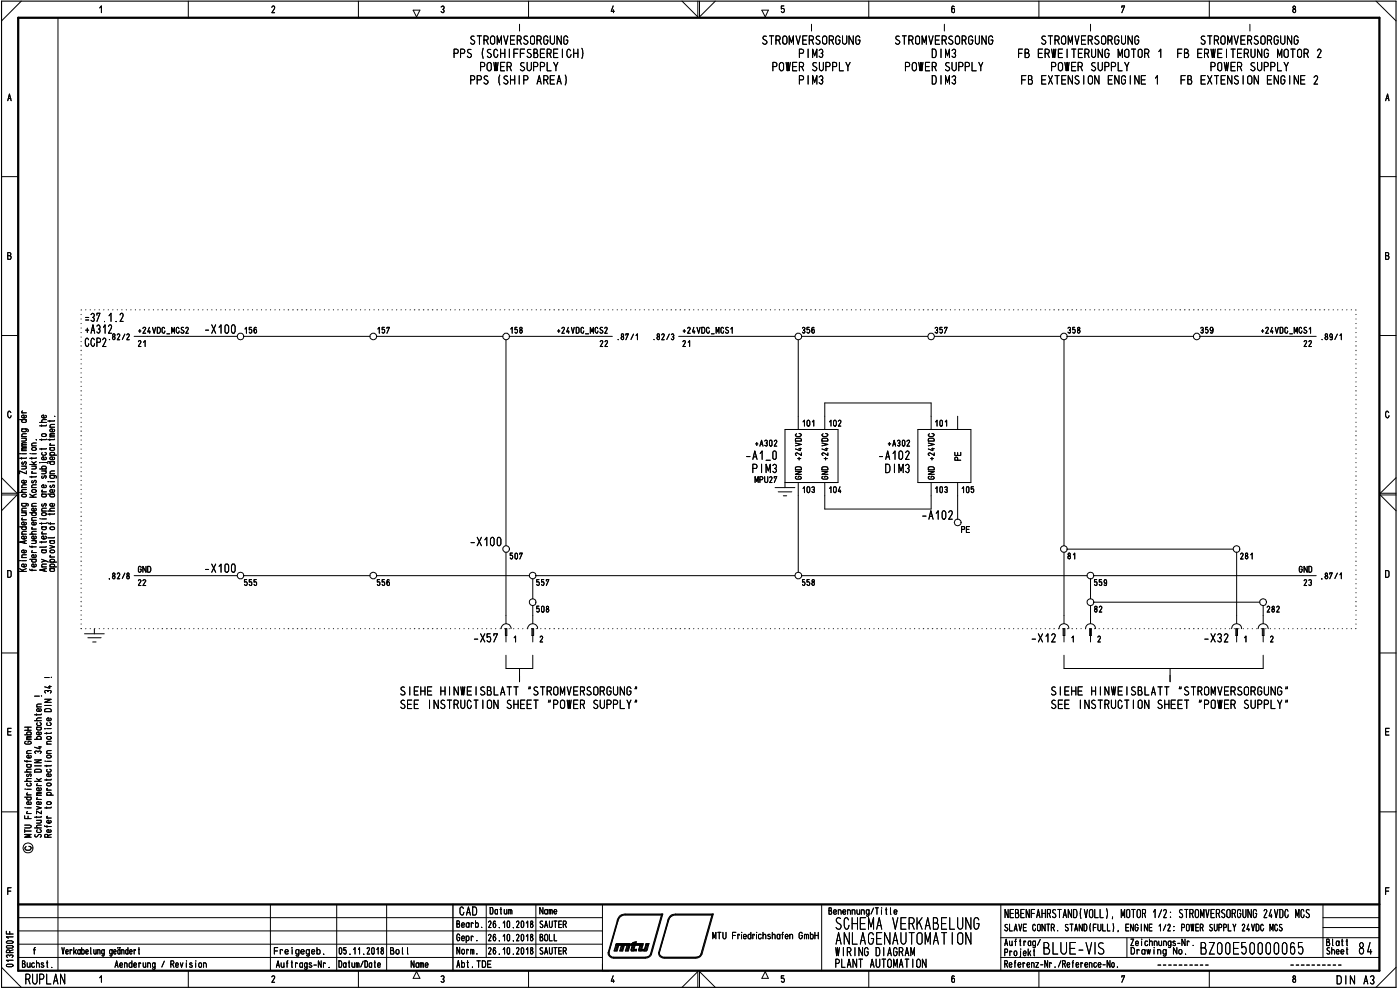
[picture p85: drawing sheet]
<svg xmlns="http://www.w3.org/2000/svg" width="420mm" height="297mm" viewBox="0 0 420 297" stroke-linecap="round" stroke-linejoin="round" font-family="sans-serif">
<defs><g id="words">
<g font-size="6.2">
<text x="203.6" y="5">\/</text>
<text x="203.6" y="296.1">/\</text>
</g>
<text font-size="4.6" x="7.5" y="295.4">RUPLAN</text>
<g font-size="3.9">
<text x="155.6" y="9.5">1</text>
<text x="243.2" y="9.5">1</text>
<text x="283.1" y="9.5">1</text>
<text x="327" y="9.5">1</text>
<text x="374.8" y="9.5">1</text>
<text x="135.9" y="17.4">PPS (SCHIFFSBEREICH)</text>
<text x="140.9" y="13.5">STROMVERSORGUNG</text>
<text x="228.5" y="13.5">STROMVERSORGUNG</text>
<text x="239.5" y="17.4">PIM3</text>
<text x="268.4" y="13.5">STROMVERSORGUNG</text>
<text x="279.5" y="17.4">DIM3</text>
<text x="305.4" y="17.4">FB ERWEITERUNG MOTOR 1</text>
<text x="312.2" y="13.5">STROMVERSORGUNG</text>
<text x="353.1" y="17.4">FB ERWEITERUNG MOTOR 2</text>
<text x="360.1" y="13.5">STROMVERSORGUNG</text>
<text x="143.8" y="21.4">POWER SUPPLY</text>
<text x="231.5" y="21.4">POWER SUPPLY</text>
<text x="271.3" y="21.4">POWER SUPPLY</text>
<text x="315.2" y="21.4">POWER SUPPLY</text>
<text x="363" y="21.4">POWER SUPPLY</text>
<text x="140.9" y="25.4">PPS (SHIP AREA)</text>
<text x="239.5" y="25.4">PIM3</text>
<text x="279.5" y="25.4">DIM3</text>
<text x="306.3" y="25.4">FB EXTENSION ENGINE 1</text>
<text x="354.1" y="25.4">FB EXTENSION ENGINE 2</text>
<text x="25.3" y="96.6">=37.1.2</text>
<text x="25.3" y="100.2">+A312.,,,</text>
<text x="223.6" y="138">-A1_0</text>
<text x="225.5" y="142">PIM3</text>
<text x="263.5" y="138">-A102</text>
<text x="265.5" y="142">DIM3</text>
<text x="277.8" y="142">,</text>
<text x="276.4" y="156">-A102</text>
<text x="140.9" y="163.9">-X100</text>
<text x="141.9" y="192.8">-X57</text>
<text x="154" y="192.8">1</text>
<text x="309.3" y="192.8">-X12</text>
<text x="361.1" y="192.8">-X32</text>
<text x="119.9" y="208.7">SIEHE HINWEISBLATT 'STROMVERSORGUNG'</text>
<text x="315.2" y="208.7">SIEHE HINWEISBLATT 'STROMVERSORGUNG'</text>
<text x="119.9" y="212.8">SEE INSTRUCTION SHEET 'POWER SUPPLY'</text>
<text x="315.2" y="212.8">SEE INSTRUCTION SHEET 'POWER SUPPLY'</text>
<text x="137.8" y="274.7">CAD</text>
<text x="301.5" y="275.5">NEBENFAHRSTAND(VOLL), MOTOR 1/2: STROMVERSORGUNG 24VDC MCS</text>
<text x="250.7" y="286.9">WIRING DIAGRAM</text>
<text x="250.4" y="290.4">PLANT AUTOMATION</text>
<text x="401" y="295.4">DIN A3</text>
</g>
<g font-size="3.2">
<text x="25.2" y="190.3">___L_</text>
<text x="369.3" y="188.8">r&quot;.</text>
<text x="376.6" y="188.8">(.7.\</text>
<text x="377.8" y="188.8">,</text>
<text x="146.9" y="274.3">Datum</text>
<text x="161.9" y="274.4">Name</text>
<text x="248.6" y="274.5">Benennung/Title</text>
<text x="136.9" y="278.4">Bearb.</text>
<text x="146.4" y="278.4">26.10.2018</text>
<text x="161.9" y="278.4">SAUTER</text>
<text x="213.7" y="281.9">MTU Friedrichshafen GmbH</text>
<text x="250.6" y="278.4">SC - 1Id</text>
<text x="267.8" y="278.9">V.7_• •(A3.1.•LU\v</text>
<text x="270.3" y="278.9">—</text>
<text x="301.3" y="279.5">SLAVE CONTR. STAND(FULL) , ENGINE 1/2: POWER SUPPLY 24VDC MCS</text>
<text x="9.9" y="286.4">f</text>
<text x="18.4" y="286.4">Verkabelung geändert</text>
<text x="82.2" y="286.4">Freigegeb.</text>
<text x="101.6" y="286.4">05.11.2018</text>
<text x="117" y="286.4">Bol l</text>
<text x="136.9" y="282.4">Gebr.</text>
<text x="137" y="286.4">Norm.</text>
<text x="146.4" y="282.4">26.10.2018</text>
<text x="146.4" y="286.4">26.10.2018</text>
<text x="161.9" y="286.4">SAUTER</text>
<text x="161.9" y="282.4">BOLL</text>
<text x="250.7" y="283.5">A\LAGl\AUTOldT</text>
<text x="301.4" y="283.8">Auftrag/</text>
<text x="301.4" y="287">Proje t</text>
<text x="339.2" y="283.9">Zeichnungs-Nr. -7nn—•</text>
<text x="339.3" y="286.4">Drawing No.</text>
<text x="398" y="286.3">l''''''</text>
<text x="398" y="286.4">Sheet</text>
<text x="407.6" y="286.4">84</text>
<text x="6.5" y="290.4">Buchst.</text>
<text x="34.3" y="290.4">Aenderung / Revision</text>
<text x="82.8" y="290.4">Auftrags-Nr.</text>
<text x="101.5" y="290.4">Datum/Date</text>
<text x="123.2" y="290.4">Name</text>
<text x="136.9" y="290.4">Abt.TDE</text>
<text x="301.4" y="290.4">Referenz-Nr./Reference-No.</text>
</g>
<g font-size="3.1">
<text x="240.6" y="143.9" transform="rotate(-90 240.6 143.9)">GND +24VDG</text>
<text x="248.6" y="143.9" transform="rotate(-90 248.6 143.9)">GND +24VDG</text>
<text x="8" y="171.6" transform="rotate(-90 8 171.6)">Keine Aenderung ohne Zustimmung der</text>
<text x="11" y="171.4" transform="rotate(-90 11 171.4)">federfuehrenden Konstruktion.</text>
<text x="14.1" y="171.6" transform="rotate(-90 14.1 171.6)">Any alterotions are subiect to the</text>
<text x="16.5" y="171.6" transform="rotate(-90 16.5 171.6)">approval of the design department.</text>
<text x="9.5" y="251.4" transform="rotate(-90 9.5 251.4)">MTU Friedrichshafen GmbH</text>
<text x="12.5" y="251.4" transform="rotate(-90 12.5 251.4)">Schutzvermerk DIN 34 beachten</text>
<text x="15.5" y="251.4" transform="rotate(-90 15.5 251.4)">Refer to protection notice DIN 34 I</text>
</g>
<g font-size="2.8">
<text x="41.3" y="100.2">+24VD0 MOS2</text>
<text x="61.2" y="100.2">-X100</text>
<text x="73.2" y="100.2">156</text>
<text x="113" y="100.2">157</text>
<text x="152.9" y="100.2">158</text>
<text x="167" y="100.2">+24VDO_MOS2</text>
<text x="204.7" y="100.2">+24VD0J0S1</text>
<text x="240.5" y="100.2">356</text>
<text x="280.3" y="100.2">357</text>
<text x="320.2" y="100.1">358</text>
<text x="360.1" y="100.2">359</text>
<text x="378.3" y="100.2">+24VDO_MOS1</text>
<text x="41.2" y="104.1">21</text>
<text x="179.8" y="104.1">22</text>
<text x="184.8" y="102.1">.87/1</text>
<text x="195.5" y="102.1">.82/3</text>
<text x="204.6" y="104.1">21</text>
<text x="391.1" y="104.1">22</text>
<text x="396.1" y="102.1">.89/1</text>
<text x="240.7" y="128">101</text>
<text x="248.6" y="128">102</text>
<text x="278.1" y="131.1">0</text>
<text x="280.4" y="128">101</text>
<text x="226.4" y="134">+A302</text>
<text x="266.2" y="134">+A302</text>
<text x="278.2" y="134">&gt;</text>
<text x="278.5" y="132.5">m</text>
<text x="226.5" y="144.9">MPU27</text>
<text x="240.6" y="148">103</text>
<text x="248.6" y="148">104</text>
<text x="280.4" y="148">103</text>
<text x="288.4" y="148">105</text>
<text x="286.1" y="157.9">o</text>
<text x="288.2" y="159.9">PE</text>
<text x="152.7" y="167.9">507</text>
<text x="320.1" y="167.9">81</text>
<text x="372" y="167.9">281</text>
<text x="32.1" y="173.8">.82/8</text>
<text x="42.7" y="171.9">ND</text>
<text x="61.2" y="171.9">4000</text>
<text x="389.7" y="171.9">OND</text>
<text x="397.3" y="173.7">87/1</text>
<text x="41.2" y="175.9">22</text>
<text x="73" y="175.9">555</text>
<text x="112.9" y="175.9">556</text>
<text x="160.7" y="176">557</text>
<text x="240.5" y="175.7">558</text>
<text x="328.1" y="175.8">559</text>
<text x="391.1" y="175.9">23</text>
<text x="160.7" y="183.6">508</text>
<text x="328.1" y="183.8">82</text>
<text x="380" y="183.8">282</text>
<text x="373.2" y="192.8">1</text>
<text x="378.6" y="192.8">t 2</text>
</g>
</g></defs>
<g fill="none" stroke="#000" stroke-width=".3">
<path d="M6.4 .3l-5.9 6M17.4 5.3v286M29.9 2.4l.5-.6v2M56.5 .3v5M81.6 2.2l.1-.2a.45 .45 0 0 1 .6-.1 .45 .45 0 0 1 0 .7l-.7 1.2h.8M107.6 .3v5M124 3h2l-1 2.1zM132.4 2.1a.47 .47 0 0 1 .7-.2 .47 .47 0 0 1 0 .7l-.2 .2a.49 .49 0 0 1 .3 .8 .49 .49 0 0 1-.8-.1M158.6 .3v5M184 1.8l-.6 1.6h1M184.1 3v.8M228.6 3h2l-.9 2.1z"/>
<path d="M235.2 1.8h-.7v.9a.56 .56 0 0 1 .9 .3 .56 .56 0 0 1-.7 .6l-.2-.1M260.7 .3v5M286.4 2l-.4-.2-.2 .1-.2 1.4a.47 .47 0 0 0 .6 .5 .47 .47 0 0 0 .3-.8l-.3-.5-.5 .1-.1 .4M311.8 .3v5M336.7 2.3v-.5h.8l-.8 2M362.9 .3v5M388.2 1.9a.72 .72 0 0 0 .6 1.1 .52 .52 0 0 1-.2 .7 .52 .52 0 0 1-.7-.4 .52 .52 0 0 1 .5-.6 .42 .42 0 0 0 .4-.5 .42 .42 0 0 0-.6-.3zM413 .3l6 6M2.3 30.2l.5-2 .5 2M2.5 29.5h.8M415.8 30.2l.6-2 .5 2M416 29.5h.8"/>
<path d="M.5 53h5M414 53h5M2.3 76.7l1 .2v.4l-.2 .5h-.8v-2l.9 .1v.6l-.3 .2M415.8 76.7l1 .2 .1 .4-.3 .5h-.8v-2l.9 .1v.6l-.3 .2M.5 100.7h5M414 100.7h5M3.3 123.8a.48 .48 0 0 0-.6-.4 .48 .48 0 0 0-.4 .6v.7l.4 .6h.4l.2-.6M416.8 123.8a.48 .48 0 0 0-.6-.4 .48 .48 0 0 0-.4 .6v.7l.4 .6h.4l.3-.6M.5 148.5h4.6l-4.6 4.7M.5 143.3l4.6 4.7h-4.6M419 148.5h-4.8l4.8 4.7M419 143.3l-4.8 4.7h4.8"/>
<path d="M2.3 171.2h.6l.4 .4v1.2l-.4 .4h-.6zM151.8 165.7v19M319.3 165.7v19M371.1 165.7v19M415.8 171.2h.6l.5 .4v1.2l-.5 .4h-.6zM.5 195.9h5M151.8 196.6v4h8.1v-4M159.9 181.7v3M319.3 196.6v4h59.8v-4M327.3 181.7v3M379.1 181.7v3M414 195.9h5"/>
<path d="M2.3 219.5h1M3.3 218.5h-1v2.1h1M10.4 208.9h1.4M155.9 200.6v4M351.2 200.6v4M415.8 219.5h1M416.9 218.5h-1.1v2.1h1.1M.5 243.6h5M414 243.6h5M1.9 279.4v.8h2M2.3 267.4h1M2.9 279.5v.7"/>
<path d="M3.3 266.4h-1v2M5.5 275.3h175.3M5.5 279.3h175.3M81.2 271.4v19.9M101 271.4v19.9M116 271.4v19.9M145.9 271.4v15.9M160.8 271.4v15.9M180.8 271.4v19.9M246.6 271.4v19.9M300.4 271.4v19.8M397 271.4v15.9"/>
<path d="M397 278.3h17M397 275.3h17M415.8 267.4h1M416.9 266.4h-1.1v2M.5 290.2l5.9 6M1.9 282.6l.4-.3 1.3 .1a.34 .34 0 0 1 .3 .4 .34 .34 0 0 1-.4 .2h-1.3zM2 283.9l1.5-.2a.38 .38 0 0 1 .4 .4 .38 .38 0 0 1-.4 .4h-1.3l-.3-.4zM2.1 289.4l1.4-.1a.38 .38 0 0 1 .4 .4 .38 .38 0 0 1-.4 .4l-1.4-.1-.2-.3zM2.2 287.3l-.3-.4a.55 .55 0 0 1 .5-.4 .55 .55 0 0 1 .5 .4 .48 .48 0 0 1 .6-.4 .48 .48 0 0 1 .4 .5l-.3 .3M2.9 285.8v-.4a.52 .52 0 0 0-.5-.4 .52 .52 0 0 0-.5 .4v.4h2M3.9 288.1h-2l.6 .4M3.9 281.1h-2l.6 .4"/>
<path d="M3.9 285l-1 .3M5.5 287.3h175.3M5.5 283.3h175.3M29.9 293.4l.5-.6v1.9M56.5 291.3v4.9M81.6 293.1a.45 .45 0 0 1 .6-.3 .45 .45 0 0 1 .1 .7l-.7 1.2h.8M107.6 291.3v4.9M125 291.5l1 2h-2zM132.4 293a.5 .5 0 0 1 .8 0 .5 .5 0 0 1-.3 .8 .49 .49 0 0 1 .3 .8 .49 .49 0 0 1-.8-.1M158.6 291.3v4.9M184 292.8l-.6 1.6h1M184.1 294v.7"/>
<path d="M229.7 291.5l.9 2h-2zM235.2 292.8h-.7v.8a.61 .61 0 0 1 .9 .4 .61 .61 0 0 1-.7 .7l-.2-.3M260.7 291.3v4.9M286.4 293l-.3-.2-.3 .1-.2 1.4a.47 .47 0 0 0 .7 .4 .47 .47 0 0 0 .2-.7l-.1-.4-.4-.1-.3 .1-.1 .4M300.4 287.3h113.6M300.4 281.3h113.6M311.8 291.3v4.9M336.7 293.2v-.4h.8l-.8 1.9M338.2 281.3v6M362.9 291.3v4.9M388.2 292.9a.72 .72 0 0 0 .6 1v.1a.47 .47 0 0 1-.4 .7 .47 .47 0 0 1-.4-.7v-.1a.69 .69 0 0 0 .6-.4 .69 .69 0 0 0 0-.7zM398.1 282.6h.6l.4 .4-.2 .7h-.8v-1.9l.8 .1v.5l-.2 .2"/>
<path d="M399.9 281.8v1.8l.2 .1M401.9 282.4l-.1 1.1-.6 .2-.2-.3 .2-1h.4l.3 .3M402.6 282.4h.5M402.8 281.8v1.9h.3M404 282.4h.4M404.2 281.8v1.9h.2M419 290.2l-6 6"/>
<circle cx="8.4" cy="254.4" r="1.49"/>
</g>
<path d="M.5 .3h418.5v295.9h-418.5z" fill="none" stroke="#000" stroke-width=".34"/>
<path d="M5.5 5.3h408.5v286h-408.5zM5.5 271.4h408.5" fill="none" stroke="#000" stroke-width=".68"/>
<path d="M135.9 271.4v19.9" fill="none" stroke="#000" stroke-width=".42"/>
<path d="M10.4 208.9h1.4M12.5 208.9h.1" fill="none" stroke="#000" stroke-width=".3"/>
<g fill="none" stroke="#000" stroke-width=".3">
<path d="M39.2 93h.1M40.6 93h.1M42 93h.1M43.3 93h.1M44.7 93h.1M46 93h.1M47.4 93h.1M48.6 93h.2M50 93h.2M51.3 93h.2M52.7 93h.2M54.1 93h.1"/>
<path d="M55.4 93h.1M56.8 93h.1M58.1 93h.1M59.5 93h.1M60.8 93h.1M62.2 93h.1M63.5 93h.1M64.9 93h.1M66.3 93h.1M67.6 93h.1M69 93h.1M70.3 93h.1"/>
<path d="M71.7 93h.1M73 93h.1M74.4 93h.1M75.7 93h.1M77.1 93h.1M78.4 93h.1M79.8 93h.1M81.2 93h.1M82.5 93h.1M83.9 93h.1M85.2 93h.1M86.5 93h.2"/>
<path d="M87.8 93h.2M89.2 93h.2M90.6 93h.1M91.9 93h.2M93.3 93h.1M94.6 93h.1M96 93h.1M97.3 93h.1M98.7 93h.1M100 93h.1M101.4 93h.1M102.7 93h.1"/>
<path d="M104.1 93h.1M105.5 93h.1M106.8 93h.1M108.2 93h.1M109.5 93h.1M110.9 93h.1M112.2 93h.1M113.6 93h.1M114.9 93h.1M116.3 93h.1M117.6 93h.1M119 93h.1"/>
<path d="M120.4 93h.1M121.7 93h.1M123.1 93h.1M124.3 93h.2M125.7 93h.2M127 93h.2M128.4 93h.2M129.8 93h.1M131.1 93h.2M132.5 93h.1M133.8 93h.1M135.2 93h.1"/>
<path d="M136.5 93h.1M137.9 93h.1M139.2 93h.1M140.6 93h.1M141.9 93h.1M143.3 93h.1M144.7 93h.1M146 93h.1M147.4 93h.1M148.7 93h.1M150.1 93h.1M151.4 93h.1"/>
<path d="M152.8 93h.1M154.1 93h.1M155.5 93h.1M156.8 93h.1M158.2 93h.1M159.6 93h.1M160.9 93h.1M162.3 93h.1M163.5 93h.2M164.9 93h.2M166.2 93h.2M167.6 93h.2"/>
<path d="M169 93h.1M170.3 93h.1M171.7 93h.1M173 93h.1M174.4 93h.1M175.7 93h.1M177.1 93h.1M178.4 93h.1M179.8 93h.1M181.1 93h.1M182.5 93h.1M183.9 93h.1"/>
<path d="M185.2 93h.1M186.6 93h.1M187.9 93h.1M189.3 93h.1M190.6 93h.1M192 93h.1M193.3 93h.1M194.7 93h.1M196 93h.1M197.4 93h.1M198.8 93h.1M200.1 93h.1"/>
<path d="M201.4 93h.1M202.7 93h.2M204.1 93h.2M205.4 93h.2M206.8 93h.2M208.2 93h.1M209.5 93h.1M210.9 93h.1M212.2 93h.1M213.6 93h.1M214.9 93h.1M216.3 93h.1"/>
<path d="M217.6 93h.1M219 93h.1M220.3 93h.1M221.7 93h.1M223.1 93h.1M224.4 93h.1M225.8 93h.1M227.1 93h.1M228.5 93h.1M229.8 93h.1M231.2 93h.1M232.5 93h.1"/>
<path d="M233.9 93h.1M235.2 93h.1M236.6 93h.1M238 93h.1M239.2 93h.2M240.6 93h.1M241.9 93h.2M243.3 93h.2M244.6 93h.2M246 93h.1M247.4 93h.1M248.7 93h.1"/>
<path d="M250.1 93h.1M251.4 93h.1M252.8 93h.1M254.1 93h.1M255.5 93h.1M256.8 93h.1M258.2 93h.1M259.5 93h.1M260.9 93h.1M262.3 93h.1M263.6 93h.1M265 93h.1"/>
<path d="M266.3 93h.1M267.7 93h.1M269 93h.1M270.4 93h.1M271.7 93h.1M273.1 93h.1M274.4 93h.1M275.8 93h.1M277.1 93h.1M278.4 93h.2M279.8 93h.2M281.1 93h.2"/>
<path d="M282.5 93h.2M283.8 93h.1M285.2 93h.1M286.6 93h.1M287.9 93h.1M289.3 93h.1M290.6 93h.1M292 93h.1M293.3 93h.1M294.7 93h.1M296 93h.1M297.4 93h.1"/>
<path d="M298.7 93h.1M300.1 93h.1M301.5 93h.1M302.8 93h.1M304.2 93h.1M305.5 93h.1M306.9 93h.1M308.2 93h.1M309.6 93h.1M310.9 93h.1M312.3 93h.1M313.6 93h.1"/>
<path d="M315 93h.1M316.3 93h.1M317.6 93h.2M319 93h.2M320.3 93h.2M321.7 93h.2M323 93h.1M324.4 93h.1M325.8 93h.1M327.1 93h.1M328.5 93h.1M329.8 93h.1"/>
<path d="M331.2 93h.1M332.5 93h.1M333.9 93h.1M335.2 93h.1M336.6 93h.1M337.9 93h.1M339.3 93h.1M340.7 93h.1M342 93h.1M343.4 93h.1M344.7 93h.1M346.1 93h.1"/>
<path d="M347.4 93h.1M348.8 93h.1M350.1 93h.1M351.5 93h.1M352.8 93h.1M354.1 93h.2M355.5 93h.1M356.8 93h.2M358.2 93h.2M359.5 93h.2M360.9 93h.1M362.2 93h.1"/>
<path d="M363.6 93h.1M365 93h.1M366.3 93h.1M367.7 93h.1M369 93h.1M370.4 93h.1M371.7 93h.1M373.1 93h.1M374.4 93h.1M375.8 93h.1M377.1 93h.1M378.5 93h.1"/>
<path d="M379.9 93h.1M381.2 93h.1M382.6 93h.1M383.9 93h.1M385.3 93h.1M386.6 93h.1M388 93h.1M389.3 93h.1M390.7 93h.1M392 93h.1M393.3 93h.2M394.7 93h.1"/>
<path d="M396 93h.2M397.4 93h.2M398.7 93h.1M400.1 93h.1M401.4 93h.1M402.8 93h.1M404.2 93h.1M405.5 93h.1M406.9 93h.1M407 94.3v.1M407 95.7v.1M407 97v.1"/>
<path d="M407 98.4v.1M407 99.7v.1M24.3 102.4v.1M24.3 103.7v.2M24.3 105.1v.1M24.3 106.4v.1M24.3 107.8v.1M24.3 109.1v.1M24.3 110.5v.1M24.3 111.8v.1M24.3 113.2v.1M24.3 114.6h.1"/>
<path d="M24.3 115.9v.1M24.3 117.2v.1M24.3 118.5v.1M24.3 119.9v.1M26.5 101.9l-.4-.5-.4 .4 .1 1.9 .3 .3 .4-.2 .1-.7M28.3 101.9l-.5-.5-.2 .2-.3 .6v1l.7 .8 .3-.4 .1-.5M29.1 102.7h.6a.65 .65 0 0 0 .5-.6 .65 .65 0 0 0-.5-.7h-.6v2.6M30.8 101.9a.54 .54 0 0 1 .8-.4 .54 .54 0 0 1 0 .9l-.8 1.6h1M40.3 100.9h30.9M73.2 100.9h37.8M113.1 100.9h37.8M151.8 101.9v61.8"/>
<path d="M152.9 100.9h30.9M203.7 100.9h34.8M239.6 101.9v27M240.6 100.9h37.8M280.5 100.9h37.8M319.3 101.9v61.8M320.3 100.9h37.9M360.1 100.9h34.9M407 101.1v.1M407 102.4v.1M407 103.7v.2M407 105.1v.1"/>
<path d="M407 106.4v.1M407 107.8v.1M407 109.1v.1M407 110.5v.1M407 111.8v.1M407 113.2v.1M407 114.6h.1M407 115.9v.1M407 117.2v.1M407 118.5v.1M407 119.9v.1M24.3 121.2v.1"/>
<path d="M24.3 122.6v.1M24.3 124h.1M24.3 125.3v.1M24.3 126.7h.1M24.3 128v.1M24.3 129.3v.2M24.3 130.6v.2M24.3 132v.1M24.3 133.3v.1M24.3 134.7v.1M24.3 136.1h.1M24.3 137.4v.1"/>
<path d="M24.3 138.8v.1M247.5 128.9v-8h31.9v8M275.5 128.9h15.9v15.9h-15.9zM279.3 137.6h.8M279.7 137.2v.8M280 134.5v.7l-1.4-.5M280.4 135.9v.8l-1.6-.8-.2 .2v.4l.3 .2M286.6 135.7v1h1.7v-1M287.4 138.1v-.5a.44 .44 0 0 0-.4-.4 .44 .44 0 0 0-.4 .2v.7h1.7M287.4 124.9v4M287.4 135.8v.9M407 121.2v.1"/>
<path d="M407 122.6v.1M407 124h.1M407 125.3v.1M407 126.7h.1M407 128v.1M407 129.3v.2M407 130.6v.2M407 132v.1M407 133.3v.1M407 134.7v.1M407 136.1h.1M407 137.4v.1"/>
<path d="M407 138.8v.1M24.3 140.1v.1M24.3 141.5v.1M24.3 142.7v.2M24.3 144.1v.1M24.3 145.5h.1M24.3 146.8v.1M24.3 148.2v.1M24.3 149.5v.1M24.3 150.9v.1M24.3 152.2v.1M24.3 153.6v.1"/>
<path d="M24.3 154.9v.1M24.3 156.2v.2M24.3 157.6h.1M24.3 158.9v.1M232.6 146.3h5.9M233.6 147.6h4M235.1 148.8h1M235.6 144.8h15.9v-15.9h-15.9v17.4M239.6 144.8v26.9M247.5 144.8v7.9h31.9v-7.9M278.6 140.3l.5-.3 1 .1 .3 .9h-1.8zM287.4 144.8v11"/>
<path d="M407 140.1v.1M407 141.5v.1M407 142.7v.2M407 144.1v.1M407 145.5h.1M407 146.8v.1M407 148.2v.1M407 149.5v.1M407 150.9v.1M407 152.2v.1M407 153.6v.1M407 154.9v.1"/>
<path d="M407 156.2v.2M407 157.6h.1M407 158.9v.1M24.3 160.3v.1M24.3 161.6v.1M24.3 163v.1M24.3 164.3v.1M24.3 165.7v.1M24.3 167v.1M24.3 168.3v.2M24.3 169.7v.1M24.3 171v.1"/>
<path d="M24.3 172.4v.1M24.3 173.7v.1M24.3 175.1v.1M24.3 176.4v.1M24.3 177.8v.1M24.3 179.2h.1M40.3 172.7h30.9M42.4 170.3a.43 .43 0 0 0-.5-.4 .43 .43 0 0 0-.4 .4v1.1a.54 .54 0 0 0 .8 .1 .54 .54 0 0 0 .1-.7h-.4M73.2 172.7h37.8M113.1 172.7h45.8M159.9 173.7v6M160.8 172.7h77.7"/>
<path d="M240.6 172.7h85.7M320.3 164.8h49.8M327.3 173.7v6M328.3 172.7h66.7M407 160.3v.1M407 161.6v.1M407 163v.1M407 164.3v.1M407 165.7v.1M407 167v.1M407 168.3v.2M407 169.7v.1"/>
<path d="M407 171v.1M407 172.4v.1M407 173.7v.1M407 175.1v.1M407 176.4v.1M407 177.8v.1M407 179.2h.1M24.3 180.4v.2M24.3 181.8v.1M24.3 183.1v.1M24.3 184.5v.1M24.3 185.8v.1"/>
<path d="M24.3 187.2v.1M25.4 190.2h5.9M27.8 192.6h1M32.5 188.6h.1M33.8 188.6h.1M35.2 188.6h.1M36.5 188.6h.1M37.9 188.6h.1M39.2 188.6h.1M40.6 188.6h.1M42 188.6h.1M43.3 188.6h.1"/>
<path d="M44.7 188.6h.1M46 188.6h.1M47.4 188.6h.1M48.6 188.6h.2M50 188.6h.2M51.3 188.6h.2M52.7 188.6h.2M54.1 188.6h.1M55.4 188.6h.1M56.8 188.6h.1M58.1 188.6h.1M59.5 188.6h.1"/>
<path d="M60.8 188.6h.1M62.2 188.6h.1M63.5 188.6h.1M64.9 188.6h.1M66.3 188.6h.1M67.6 188.6h.1M69 188.6h.1M70.3 188.6h.1M71.7 188.6h.1M73 188.6h.1M74.4 188.6h.1M75.7 188.6h.1"/>
<path d="M77.1 188.6h.1M78.4 188.6h.1M79.8 188.6h.1M81.2 188.6h.1M82.5 188.6h.1M83.9 188.6h.1M85.2 188.6h.1M86.5 188.6h.2M87.8 188.6h.2M89.2 188.6h.2M90.6 188.6h.1M91.9 188.6h.2"/>
<path d="M93.3 188.6h.1M94.6 188.6h.1M96 188.6h.1M97.3 188.6h.1M98.7 188.6h.1M100 188.6h.1M101.4 188.6h.1M102.7 188.6h.1M104.1 188.6h.1M105.5 188.6h.1M106.8 188.6h.1M108.2 188.6h.1"/>
<path d="M109.5 188.6h.1M110.9 188.6h.1M112.2 188.6h.1M113.6 188.6h.1M114.9 188.6h.1M116.3 188.6h.1M117.6 188.6h.1M119 188.6h.1M120.4 188.6h.1M121.7 188.6h.1M123.1 188.6h.1M124.3 188.6h.2"/>
<path d="M125.7 188.6h.2M127 188.6h.2M128.4 188.6h.2M129.8 188.6h.1M131.1 188.6h.2M132.5 188.6h.1M133.8 188.6h.1M135.2 188.6h.1M136.5 188.6h.1M137.9 188.6h.1M139.2 188.6h.1M140.6 188.6h.1"/>
<path d="M141.9 188.6h.1M143.3 188.6h.1M144.7 188.6h.1M146 188.6h.1M147.4 188.6h.1M148.7 188.6h.1M150.1 188.6h.1M150.4 188.6a1.48 1.48 0 0 1 1.5-1.5 1.48 1.48 0 0 1 1.5 1.5M151.4 188.6h.1M151.7 188.6h.4v2.1h-.4zM151.8 184.7v2.4M151.8 188.6v4"/>
<path d="M152.8 188.6h.1M154.1 188.6h.1M155.5 188.6h.1M156.8 188.6h.1M158.2 188.6h.1M158.4 188.6a1.48 1.48 0 0 1 1.5-1.5 1.48 1.48 0 0 1 1.4 1.5M159.6 188.6h.5v2.1h-.5v-2.1M159.9 184.7v2.4M159.9 188.6v4M160.9 188.6h.1M162.1 191.2a.42 .42 0 0 1 .6-.3 .42 .42 0 0 1 .1 .7l-.7 1h.8M162.3 188.6h.1"/>
<path d="M163.5 188.6h.2M164.9 188.6h.2M166.2 188.6h.2M167.6 188.6h.2M169 188.6h.1M170.3 188.6h.1M171.7 188.6h.1M173 188.6h.1M174.4 188.6h.1M175.7 188.6h.1M177.1 188.6h.1M178.4 188.6h.1"/>
<path d="M179.8 188.6h.1M181.1 188.6h.1M182.5 188.6h.1M183.9 188.6h.1M185.2 188.6h.1M186.6 188.6h.1M187.9 188.6h.1M189.3 188.6h.1M190.6 188.6h.1M192 188.6h.1M193.3 188.6h.1M194.7 188.6h.1"/>
<path d="M196 188.6h.1M197.4 188.6h.1M198.8 188.6h.1M200.1 188.6h.1M201.4 188.6h.1M202.7 188.6h.2M204.1 188.6h.2M205.4 188.6h.2M206.8 188.6h.2M208.2 188.6h.1M209.5 188.6h.1M210.9 188.6h.1"/>
<path d="M212.2 188.6h.1M213.6 188.6h.1M214.9 188.6h.1M216.3 188.6h.1M217.6 188.6h.1M219 188.6h.1M220.3 188.6h.1M221.7 188.6h.1M223.1 188.6h.1M224.4 188.6h.1M225.8 188.6h.1M227.1 188.6h.1"/>
<path d="M228.5 188.6h.1M229.8 188.6h.1M231.2 188.6h.1M232.5 188.6h.1M233.9 188.6h.1M235.2 188.6h.1M236.6 188.6h.1M238 188.6h.1M239.2 188.6h.2M240.6 188.6h.1M241.9 188.6h.2M243.3 188.6h.2"/>
<path d="M244.6 188.6h.2M246 188.6h.1M247.4 188.6h.1M248.7 188.6h.1M250.1 188.6h.1M251.4 188.6h.1M252.8 188.6h.1M254.1 188.6h.1M255.5 188.6h.1M256.8 188.6h.1M258.2 188.6h.1M259.5 188.6h.1"/>
<path d="M260.9 188.6h.1M262.3 188.6h.1M263.6 188.6h.1M265 188.6h.1M266.3 188.6h.1M267.7 188.6h.1M269 188.6h.1M270.4 188.6h.1M271.7 188.6h.1M273.1 188.6h.1M274.4 188.6h.1M275.8 188.6h.1"/>
<path d="M277.1 188.6h.1M278.4 188.6h.2M279.8 188.6h.2M281.1 188.6h.2M282.5 188.6h.2M283.8 188.6h.1M285.2 188.6h.1M286.6 188.6h.1M287.9 188.6h.1M289.3 188.6h.1M290.6 188.6h.1M292 188.6h.1"/>
<path d="M293.3 188.6h.1M294.7 188.6h.1M296 188.6h.1M297.4 188.6h.1M298.7 188.6h.1M300.1 188.6h.1M301.5 188.6h.1M302.8 188.6h.1M304.2 188.6h.1M305.5 188.6h.1M306.9 188.6h.1M308.2 188.6h.1"/>
<path d="M309.6 188.6h.1M310.9 188.6h.1M312.3 188.6h.1M313.6 188.6h.1M315 188.6h.1M316.3 188.6h.1M317.6 188.6h.2a1.48 1.48 0 0 1 1.5-1.5 1.48 1.48 0 0 1 1.5 1.5M319 188.6h.6v2.1h-.5v-2.1M319.3 184.7v2.4M319.3 188.6v4M320.3 188.6h.2M321.7 191.3l.4-.5v1.8"/>
<path d="M321.7 188.6h.2M323 188.6h.1M324.4 188.6h.1M325.8 188.6a1.48 1.48 0 0 1 1.5-1.5 1.48 1.48 0 0 1 1.5 1.5M327 188.6h.5v2.1h-.5zM327.3 184.7v2.4M327.3 188.6v4M328.3 180.7h49.8M328.5 188.6h.1M329.5 191.2a.42 .42 0 0 1 .6-.3 .42 .42 0 0 1 .1 .7l-.7 1h.7M329.8 188.6h.1M331.2 188.6h.1"/>
<path d="M332.5 188.6h.1M333.9 188.6h.1M335.2 188.6h.1M336.6 188.6h.1M337.9 188.6h.1M339.3 188.6h.1M340.7 188.6h.1M342 188.6h.1M343.4 188.6h.1M344.7 188.6h.1M346.1 188.6h.1M347.4 188.6h.1"/>
<path d="M348.8 188.6h.1M350.1 188.6h.1M351.5 188.6h.1M352.8 188.6h.1M354.1 188.6h.2M355.5 188.6h.1M356.8 188.6h.2M358.2 188.6h.2M359.5 188.6h.2M360.9 188.6h.1M362.2 188.6h.1M363.6 188.6h.1"/>
<path d="M365 188.6h.1M366.3 188.6h.1M367.7 188.6h.1M370.9 188.6v2.1h.5v-2.1M371.1 184.7v2.4M371.1 188.6v4M373.1 188.6h.1M374.4 188.6h.1M375.8 188.6h.1M378.8 188.6v2.1M379.1 184.7v2.4M379.1 188.6v2.1"/>
<path d="M379.3 188.6v2.1M382.6 188.6h.1M383.9 188.6h.1M385.3 188.6h.1M386.6 188.6h.1M388 188.6h.1M389.3 188.6h.1M390.7 188.6h.1M392 188.6h.1M393.3 188.6h.2M394.7 188.6h.1M396 188.6h.2"/>
<path d="M397.4 188.6h.2M398.7 188.6h.1M400.1 188.6h.1M401.4 188.6h.1M402.8 188.6h.1M404.2 188.6h.1M405.5 188.6h.1M407 188.6h-.1M407 180.4v.2M407 181.8v.1M407 183.1v.1M407 184.5v.1"/>
<path d="M407 185.8v.1M407 187.2v.1M12.5 208.9h.1M155.9 202.6v2M351.2 202.6v2M8.7 253.9a.6 .6 0 0 1 .7 .6 .6 .6 0 0 1-.6 .6h-.8l-.4-.3-.1-.5 .3-.3M187.6 274.5l-1.2 .4-.6 .6-3 10.3M187.6 274.6h10.9M198.6 274.2l-3.4 12.1-.4 .6-1 .3h-10l-.8-.5-.2-1M198.8 274.4h-11.2l-1.3 .4-.8 1.1-2.8 9.9M198.8 274.2l-3.4 12.1-.5 .6-.8 .4h-10.3l-.9-.6-.2-1M202.7 274.5l-1.2 .4-.5 .6-3.1 10.3"/>
<path d="M202.7 274.6h11M213.7 274.2l-3.3 12.1-.5 .6-1 .3h-10l-.7-.5-.3-1M213.9 274.4h-11.2a2.28 2.28 0 0 0-2.2 2l-2.7 9.4M213.9 274.2l-3.5 12.1M254.9 279.8v3.5l-1.5-3.5v3.5M255.8 279.8v3.5h1.5M264.6 279.8h-1.5v3.5h1.5M267.1 279.8v3.5l-1.6-3.5v3.5M267.9 275.3l.8 3.5 .8-3.5M270.4 279.8v2.7a.76 .76 0 0 0 .7 .8 .76 .76 0 0 0 .8-.8v-2.7M271.9 275.3h-1.5v3.5h1.5M272.8 277.1h.9a.92 .92 0 0 0 .7-.9 .92 .92 0 0 0-.7-.9h-.9v3.5"/>
<path d="M273.6 279.8v3.5M275.2 275.3v3.5M276.7 275.3l-1.5 2.2M277.7 278.8l.7-3.5 .8 3.5M280.1 276.9h.9a1.04 1.04 0 0 1 .7 .9 1.04 1.04 0 0 1-.5 1h-1.1v-3.5h.9l.3 .4v.9l-.3 .3M283.3 279.8v3.5M284.1 275.3h-1.5v3.5h1.5M285 275.3v3.5h1.5M285.8 279.8v3.5M287.4 275.3v2.7a.76 .76 0 0 0 .8 .8 .76 .76 0 0 0 .7-.8v-2.7M287.8 279.9h.8l.3 .4v2.3a.77 .77 0 0 1-.7 .7 .77 .77 0 0 1-.8-.7v-2zM291.4 275.3v3.5l-1.5-3.5v3.5"/>
<path d="M291.4 279.8v3.5l-1.5-3.5v3.5M293.8 276a.72 .72 0 0 0-.8-.7 .72 .72 0 0 0-.7 .8v1.9a.68 .68 0 0 0 .4 .7 .68 .68 0 0 0 .7-.1l.4-1.5h-.6M180.8 289.3v2h2M182.5 285.8l3-10.4a2.01 2.01 0 0 1 2.1-1.2h11.3l-3.4 12.1a1.74 1.74 0 0 1-1.7 1.1M182.5 285.7a1.57 1.57 0 0 0 1.6 1.7M184.1 287.5h9.7M184.8 283.6h4.3M184.9 283.3l.1-.2h4l.2 .2M184.9 283.3l-.6 2h.9l.5-1.7M184.9 283.3h4.3M184.9 283.4h4.2M185 283.5h4.1"/>
<path d="M185 283.2h4.1M185 283.6l-.6 1.7M185.2 283.6l-.5 1.7M185.4 283.6l-.5 1.7M185.5 283.6l-.5 1.7M186.5 283.6l-.5 1.7h.9l.5-1.7M186.6 283.6l-.5 1.7M186.9 283.6l-.5 1.7M187.1 283.6l-.5 1.7M187.2 283.6l-.5 1.7M188.3 283.6l-.5 1.7M188.6 283.6l-.5 1.7"/>
<path d="M188.8 283.6l-.5 1.7M188.9 283.6l-.5 1.7M189.2 283.3l-.6 2h-.9l.5-1.7M189.4 283.3h3.5M189.4 283.5h3.5M189.4 283.4h3.5M189.5 283.2h3.5M189.9 283.6l-.5 1.6M189.9 283h.9M189.9 282.9h.9M190 282.8h.9M190 283.6l-.5 1.7"/>
<path d="M190.3 284.8h.8l-.1 .5h-1.6l.5-2.5 1.1-.3-.9 2.8M190.3 283.6l-.5 1.7M190.3 284.9h.7M190.3 285h.7M190.3 285.1h.7M190.3 285.2h.7M190.4 282.7h.5M190.5 283.6l-.6 1.7M192.1 283.6l-.4 1.7h2.2M192.2 283.6l-.5 1.6M192.3 283.6l-.5 1.7M192.5 285.2h.8"/>
<path d="M192.6 284.8h.8M192.6 284.9h.8M192.6 285h.7M192.6 285.1h.7M192.6 283.6l-.5 1.7M192.7 283.6l-.5 1.7M192.9 283.6l-.4 1.7M193 283.1h-3.5l-.1 .5h3.5M193.1 283.1l-.2 .5M193.8 283.6h.8M193.8 283.6l-.5 1.7M193.8 283.3h.8"/>
<path d="M193.8 283.5h.8M193.8 283.4h.8M193.8 283.1v.5M193.9 283.1h.9l-.2 .5M193.9 283.2h.9M194 283.6l-.5 1.7M194.3 283.6l-.5 1.7M194.4 283.6l-.5 1.7M194.6 283.6l-.3 1.4-.4 .3M197.7 285.8l3-10.4a2.01 2.01 0 0 1 2-1.2h11.4l-3.4 12.1a1.74 1.74 0 0 1-1.8 1.1M197.7 285.7l.2 1.2 .9 .5h.5M197.8 285.7l.3 1 .8 .6h10.4l.7-.4 .5-.6"/>
<path d="M199.3 287.5h9.6M250.9 283.3l.8-3.5 .7 3.5M258.2 283.3l.8-3.5 .7 3.5M262.1 280.5a.72 .72 0 0 0-.8-.7 .72 .72 0 0 0-.7 .8v1.9l.4 .7a.73 .73 0 0 0 1-.3l.2-1.3h-.7M267.9 283.3l.8-3.5 .8 3.5M275.5 280.1a.75 .75 0 0 1 .8-.2 .75 .75 0 0 1 .4 .7v2a.77 .77 0 0 1-.7 .7 .77 .77 0 0 1-.8-.7v-2zM277.7 283.3v-3.5l.7 2.8 .8-2.8v3.5M280.1 283.3l.8-3.5 .7 3.5M313.3 284.4h.9a.99 .99 0 0 1 .8 .8 .99 .99 0 0 1-.5 1.1h-1.2v-3.5l1.1 .2a.83 .83 0 0 1-.2 1.4M316 282.8v3.5h1.5M318.4 282.8v2.7a.85 .85 0 0 0 .8 .8 .85 .85 0 0 0 .9-.8v-2.7M321.1 284.6h1.4"/>
<path d="M322.8 282.8h-1.7v3.5h1.7M323.8 285.1h1.2M325.9 282.8l1 3.5 .7-3.5M328.6 282.8v3.5M331.1 283a.82 .82 0 0 0-1.2 .1 .82 .82 0 0 0 .2 1.2 1.1 1.1 0 0 1 1 .7 1.1 1.1 0 0 1-.2 1.2l-.8 .1-.5-.6M347.5 289.6h.9M349.1 289.6h.8M350.7 289.6h.8M352.3 289.6h.8M353.9 289.6h.8M355.5 289.6h.7M357.1 289.6h.7"/>
<path d="M358.6 289.6h.9M360.2 289.6h.8M360.5 284.4l1.2 .1a1.32 1.32 0 0 1 0 1.8h-1.2v-3.5h.9l.3 .3v1l-.3 .3M361.8 289.6h.8M362.9 282.8h1.5l-1.5 3.5h1.5M365.5 283.1l.6-.3 .5 .5 .1 2.3a.68 .68 0 0 1-.6 .7 .68 .68 0 0 1-.7-.7zM368 283.1a.59 .59 0 0 1 .8-.3 .59 .59 0 0 1 .3 .7v2.1a.64 .64 0 0 1-.6 .7 .64 .64 0 0 1-.7-.7zM370.2 284.6h1.4M371.8 282.8h-1.6v3.5h1.5M373.8 282.8h-1.1v1.6l.4-.3a1.15 1.15 0 0 1 .9 1 1.15 1.15 0 0 1-.7 1.2l-.3-.1-.3-.5M375.3 283.1a.64 .64 0 0 1 .8-.3 .64 .64 0 0 1 .4 .7v2.1a.68 .68 0 0 1-.7 .7 .68 .68 0 0 1-.7-.7zM377.6 283.3a.65 .65 0 0 1 .7-.5 .65 .65 0 0 1 .5 .7v2.1a.64 .64 0 0 1-.6 .7 .64 .64 0 0 1-.6-.7z"/>
<path d="M380.3 283l.5-.2 .4 .5 .1 2.3a.68 .68 0 0 1-.7 .7 .68 .68 0 0 1-.7-.7v-2.1zM382.7 283l.5-.2 .5 .5 .1 2.3a.68 .68 0 0 1-.7 .7 .68 .68 0 0 1-.7-.7v-2.1zM385.4 282.8l.6 .3 .2 .4v2.1a.68 .68 0 0 1-.7 .7 .68 .68 0 0 1-.6-.7v-2.1zM387.4 289.6h.8M388.4 283.2l-.4-.4-.6 .5-.1 2.4a.68 .68 0 0 0 .9 .6l.4-.6v-.8l-.4-.8a.7 .7 0 0 0-.7 .1 .7 .7 0 0 0-.2 .7M389 289.6h.8M390.5 289.6h.9M390.8 282.8h-1.1v1.6l.5-.3a1.21 1.21 0 0 1 .9 .9 1.21 1.21 0 0 1-.5 1.3l-.6-.1-.3-.5M392.1 289.6h.9M393.7 289.6h.8M395.4 289.6h.7M396.9 289.6h.8"/>
<path d="M398.5 289.6h.7M400.1 289.6h.8M401.7 289.6h.8M408.2 283a1.11 1.11 0 0 0 .9 1.6 .92 .92 0 0 1 .1 1.1 .92 .92 0 0 1-.9 .5 1.06 1.06 0 0 1-.3-1.1 1.06 1.06 0 0 1 .8-.8 .76 .76 0 0 0 .4-.9 .76 .76 0 0 0-.8-.5zM411.2 282.8l-.8 2.8h1.3"/>
<circle cx="72.2" cy="100.9" r="1.01"/>
<circle cx="112.1" cy="100.9" r="1.01"/>
<circle cx="151.9" cy="100.9" r="1"/>
<circle cx="239.6" cy="100.9" r="1"/>
<circle cx="279.4" cy="100.9" r="1.01"/>
<circle cx="319.3" cy="100.9" r=".99"/>
<circle cx="359.1" cy="100.9" r="1"/>
<circle cx="72.2" cy="172.7" r=".99"/>
<circle cx="112.1" cy="172.7" r=".99"/>
<circle cx="151.9" cy="164.7" r=".97"/>
<circle cx="159.9" cy="172.7" r=".96"/>
<circle cx="239.6" cy="172.7" r=".97"/>
<circle cx="319.3" cy="164.7" r=".96"/>
<circle cx="327.3" cy="172.7" r=".99"/>
<circle cx="371.1" cy="164.7" r=".96"/>
<circle cx="159.8" cy="180.7" r=".99"/>
<circle cx="327.3" cy="180.7" r="1.01"/>
<circle cx="379.1" cy="180.7" r="1.01"/>
</g>
<use href="#words"/>
</svg>
